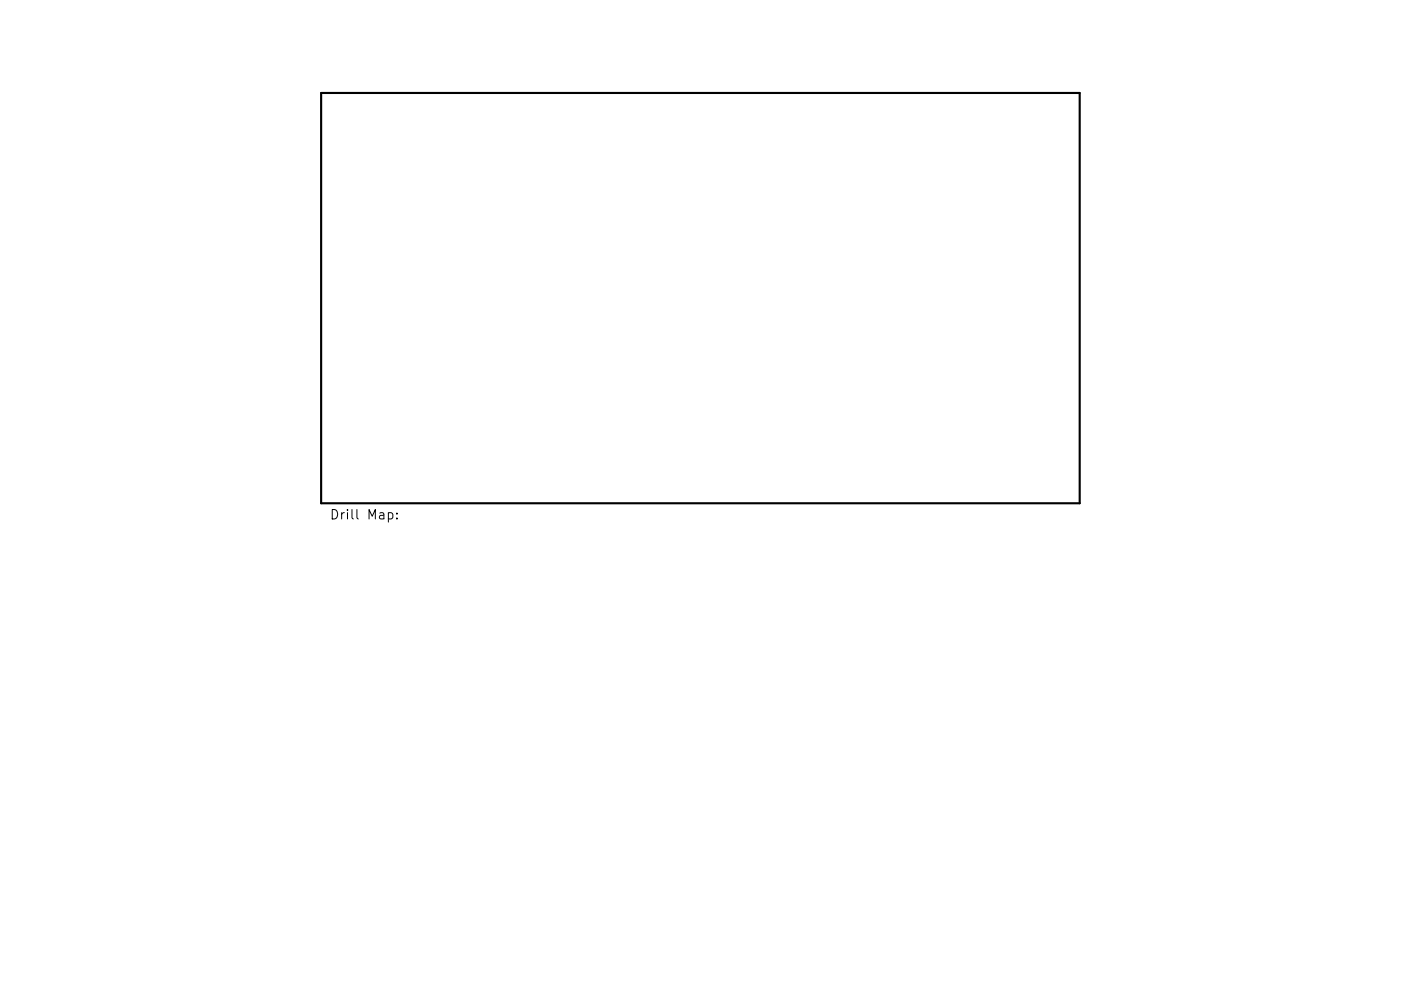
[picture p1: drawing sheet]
<svg xmlns="http://www.w3.org/2000/svg" width="297mm" height="210mm" viewBox="0 0 297 210" stroke-linecap="round" stroke-linejoin="round" font-family="sans-serif">
<defs><g id="words">
<text font-size="2.8" x="69.9" y="110.2">Drill Map:</text>
</g></defs>
<path d="M68.1 19.7h160.8v87.1h-160.8z" fill="none" stroke="#000" stroke-width=".45"/>
<path d="M82.3 108.9l.6-.1 .4 .4v.5l-.2 .3h-.8M84.2 109.9v.2M84.2 108.9v.2" fill="none" stroke="#000" stroke-width=".21"/>
<use href="#words"/>
</svg>
